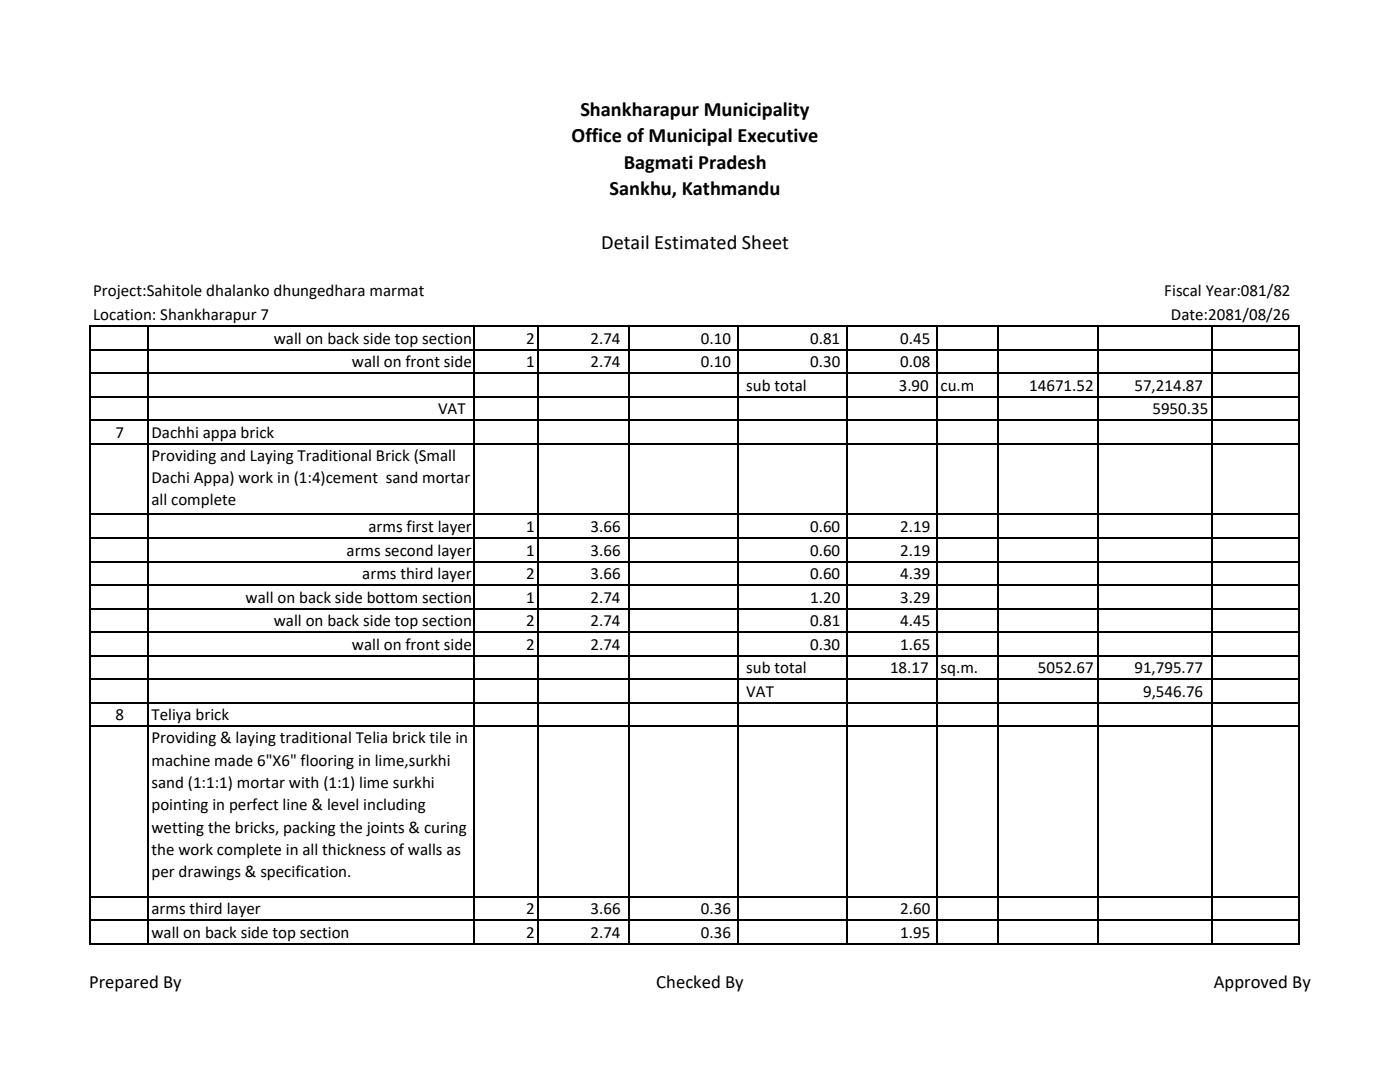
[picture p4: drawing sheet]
<svg xmlns="http://www.w3.org/2000/svg" width="279mm" height="216mm" viewBox="0 0 279 216" stroke-linecap="round" stroke-linejoin="round" font-family="sans-serif">
<defs><g id="words">
<g font-size="4.1">
<text x="115.8" y="23.1">Shankharapur Municipality</text>
<text x="114.1" y="28.4">Office of Municipal Executive</text>
<text x="124.5" y="33.7">Bagmati Pradesh</text>
<text x="121.7" y="38.9">Sankhu, Kathmandu</text>
<text x="120" y="49.7">Detail Estimated Sheet</text>
</g>
<g font-size="3.7">
<text x="17.8" y="197.1">Prepared By</text>
<text x="131" y="197.1">Checked By</text>
<text x="242.2" y="197.1">Approved By</text>
</g>
<g font-size="3.4">
<text x="18.6" y="59.1">Project:Sahitole dhalanko dhungedhara marmat</text>
<text x="232.4" y="59.1">Fiscal Year:081/82</text>
<text x="18.6" y="63.8">Location: Shankharapur 7</text>
<text x="233.7" y="63.8">Date:2081/08/26</text>
<text x="54.7" y="68.6">wall on back side top section</text>
<text x="105" y="68.6">2</text>
<text x="117.8" y="68.6">2.74</text>
<text x="139.9" y="68.6">0.10</text>
<text x="161.7" y="68.6">0.81</text>
<text x="179.7" y="68.6">0.45</text>
<text x="70.2" y="73.3">wall on front side</text>
<text x="105" y="73.3">1</text>
<text x="117.8" y="73.3">2.74</text>
<text x="139.9" y="73.3">0.10</text>
<text x="148.9" y="78">sub total</text>
<text x="161.7" y="73.3">0.30</text>
<text x="179.4" y="78">3.90</text>
<text x="179.7" y="73.3">0.08</text>
<text x="187.7" y="78">cu.m</text>
<text x="205.4" y="78">14671.52</text>
<text x="226.4" y="78">57,214.87</text>
<text x="87.4" y="82.7">VAT</text>
<text x="230" y="82.5">5950.35</text>
<text x="23.1" y="87.4">7</text>
<text x="30.2" y="87.4">Dachhi appa brick</text>
<text x="30.2" y="91.9">Providing and Laying Traditional Brick (Small</text>
<text x="30.2" y="96.4">Dachi Appa) work in (1:4)cement sand mortar</text>
<text x="30.2" y="100.8">all complete</text>
<text x="73.5" y="106.2">arms first layer</text>
<text x="105" y="106.2">1</text>
<text x="117.9" y="106.2">3.66</text>
<text x="161.7" y="106.2">0.60</text>
<text x="179.7" y="106.2">2.19</text>
<text x="69.2" y="110.9">arms second layer</text>
<text x="105" y="110.9">1</text>
<text x="117.9" y="110.9">3.66</text>
<text x="161.7" y="110.9">0.60</text>
<text x="179.7" y="110.9">2.19</text>
<text x="72.3" y="115.6">arms third layer</text>
<text x="105" y="115.6">2</text>
<text x="117.9" y="115.6">3.66</text>
<text x="161.7" y="115.6">0.60</text>
<text x="179.7" y="115.6">4.39</text>
<text x="49" y="120.3">wall on back side bottom section</text>
<text x="54.7" y="125">wall on back side top section</text>
<text x="105" y="120.3">1</text>
<text x="105" y="125">2</text>
<text x="117.8" y="120.3">2.74</text>
<text x="117.8" y="125">2.74</text>
<text x="161.7" y="120.3">1.20</text>
<text x="161.7" y="125">0.81</text>
<text x="179.7" y="120.3">3.29</text>
<text x="179.7" y="125">4.45</text>
<text x="70.2" y="129.7">wall on front side</text>
<text x="105" y="129.7">2</text>
<text x="117.8" y="129.7">2.74</text>
<text x="161.7" y="129.7">0.30</text>
<text x="179.7" y="129.7">1.65</text>
<text x="148.9" y="134.4">sub total</text>
<text x="177.6" y="134.4">18.17</text>
<text x="187.7" y="134.4">sq.m.</text>
<text x="207.1" y="134.4">5052.67</text>
<text x="226.4" y="134.4">91,795.77</text>
<text x="23.1" y="143.8">8</text>
<text x="30.2" y="143.8">Teliya brick</text>
<text x="148.9" y="139.1">VAT</text>
<text x="228.1" y="139.1">9,546.76</text>
<text x="30.2" y="148.3">Providing &amp; laying traditional Telia brick tile in</text>
<text x="30.2" y="152.8">machine made 6&quot;X6&quot; flooring in lime,surkhi</text>
<text x="30.2" y="157.2">sand (1:1:1) mortar with (1:1) lime surkhi</text>
<text x="30.2" y="161.7">pointing in perfect line &amp; level including</text>
<text x="30.2" y="166.1">wetting the bricks, packing the joints &amp; curing</text>
<text x="30.2" y="170.6">the work complete in all thickness of walls as</text>
<text x="30.2" y="175">per drawings &amp; specification.</text>
<text x="30.2" y="182.5">arms third layer</text>
<text x="105" y="182.5">2</text>
<text x="117.9" y="182.5">3.66</text>
<text x="139.9" y="182.5">0.36</text>
<text x="179.7" y="182.5">2.60</text>
<text x="30.2" y="187.2">wall on back side top section</text>
<text x="105" y="187.2">2</text>
<text x="117.8" y="187.2">2.74</text>
<text x="139.9" y="187.2">0.36</text>
<text x="179.7" y="187.2">1.95</text>
</g>
</g></defs>
<g fill="none" stroke="#000" stroke-width=".34">
<path d="M17.9 64.9v123.6M18.1 65.1h241.3M18.1 69.8h241.3M18.1 74.5h241.3M18.1 79.2h241.3M29.6 65.2v123.3M94.6 65.2v123.3M107.3 65.2v123.3M125.5 65.2v123.3M147.3 65.2v123.3M169.1 65.2v123.3M187.1 65.2v123.3"/>
<path d="M199.1 65.2v123.3M219 65.2v123.3M241.9 65.2v123.3M259.2 65.2v123.3M18.1 83.9h241.3M18.1 88.6h241.3M18.1 102.7h241.3M18.1 107.4h241.3M18.1 112.1h241.3M18.1 116.8h241.3M18.1 121.5h241.3M18.1 126.2h241.3"/>
<path d="M18.1 130.9h241.3M18.1 135.6h241.3M18.1 140.3h241.3M18.1 144.9h241.3M18.1 178.9h241.3M18.1 183.6h241.3M18.1 188.3h241.3"/>
</g>
<use href="#words"/>
</svg>
